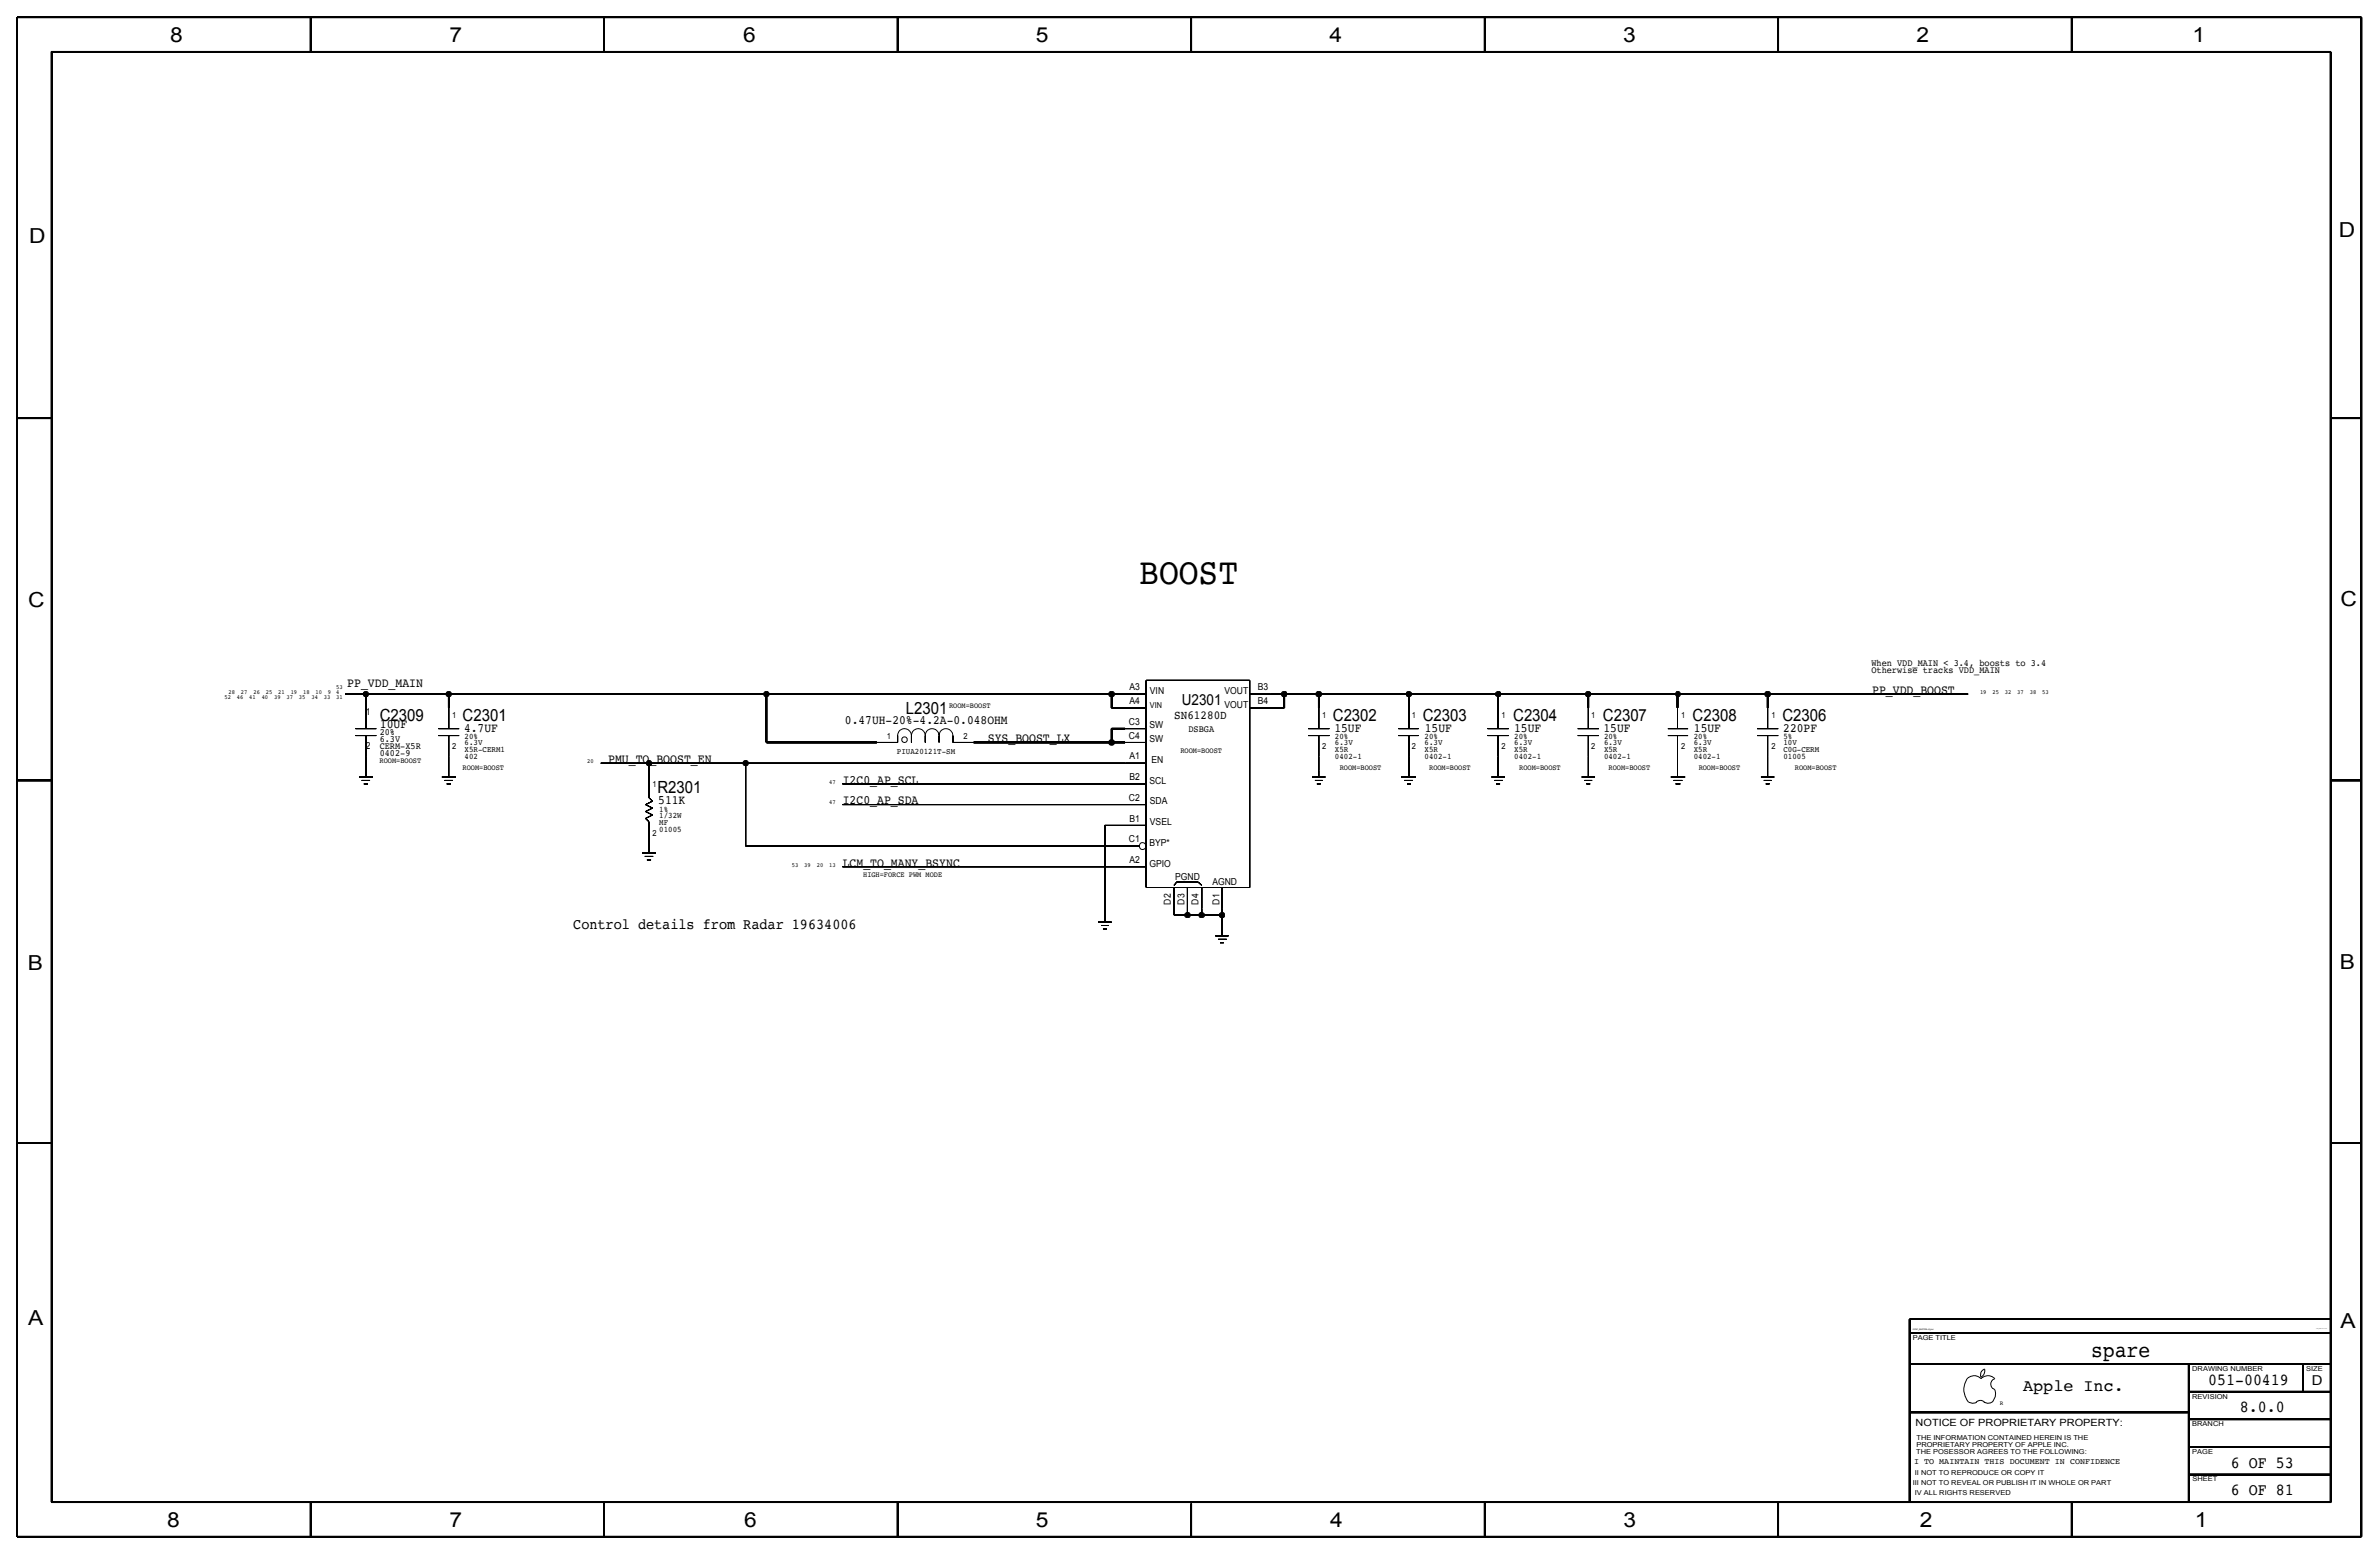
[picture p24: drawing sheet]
<svg xmlns="http://www.w3.org/2000/svg" width="875mm" height="572mm" viewBox="0 0 875 572" stroke-linecap="round" stroke-linejoin="round" font-family="sans-serif">
<defs><g id="words">
<text font-size="13.6" x="419" y="214.7">BOOST</text>
<text font-size="8.1" x="769.2" y="499.1">spare</text>
<g font-size="7.6">
<text x="62.5" y="15.5">8</text>
<text x="165.4" y="15.5">7</text>
<text x="273.3" y="15.5">6</text>
<text x="381" y="15.5">5</text>
<text x="489" y="15.5">4</text>
<text x="597" y="15.5">3</text>
<text x="704.9" y="15.5">2</text>
<text x="806.5" y="15.5">1</text>
<text x="10.7" y="89.5">D</text>
<text x="860.3" y="87.2">D</text>
<text x="10.4" y="223.3">C</text>
<text x="860.8" y="222.8">C</text>
<text x="10.2" y="356.7">B</text>
<text x="860.6" y="356.4">B</text>
<text x="10.4" y="487.5">A</text>
<text x="860.8" y="488.2">A</text>
<text x="61.5" y="561.7">8</text>
<text x="165.4" y="561.7">7</text>
<text x="273.8" y="561.6">6</text>
<text x="381" y="561.7">5</text>
<text x="489.2" y="561.7">4</text>
<text x="597.1" y="561.6">3</text>
<text x="706.2" y="561.7">2</text>
<text x="807.3" y="561.7">1</text>
</g>
<g font-size="6.2">
<text x="333.2" y="262.6">L2301</text>
<text x="139.7" y="265.3">C2309</text>
<text x="170.2" y="265.3">C2301</text>
<text x="490.3" y="265.3">C2302</text>
<text x="523.3" y="265.3">C2303</text>
<text x="556.6" y="265.3">C2304</text>
<text x="589.6" y="265.3">C2307</text>
<text x="622.6" y="265.3">C2308</text>
<text x="655.6" y="265.3">C2306</text>
<text x="241.8" y="291.8">R2301</text>
<text x="812.2" y="509.3">051-00419</text>
<text x="744.2" y="511.5">Apple Inc.</text>
<text x="823.9" y="519.4">8.0.0</text>
<text x="820.6" y="539.7">6 OF 53</text>
<text x="820.6" y="549.9">6 OF 81</text>
</g>
<g font-size="5.6">
<text x="434.7" y="259.1">U2301</text>
<text x="210.9" y="341.6">Control details from Radar 19634006</text>
</g>
<text font-size="5" x="850.3" y="509.3">D</text>
<g font-size="4.7">
<text x="127.7" y="252.6">PP_VDD_MAIN</text>
<text x="688.6" y="255.2">PP_VDD_BOOST</text>
<text x="139.7" y="267.9">10UF</text>
<text x="170.7" y="269.3">4.7UF</text>
<text x="310.8" y="266.3">0.47UH-20%-4.2A-0.048OHM</text>
<text x="490.8" y="269.3">15UF</text>
<text x="524.1" y="269.3">15UF</text>
<text x="556.9" y="269.3">15UF</text>
<text x="589.8" y="269.3">15UF</text>
<text x="623.1" y="269.3">15UF</text>
<text x="655.9" y="269.3">220PF</text>
<text x="363.3" y="273">SYS_BOOST_LX</text>
<text x="223.7" y="280.6">PMU_TO_BOOST_EN</text>
<text x="310" y="288.2">I2C0_AP_SCL</text>
<text x="242.1" y="295.7">511K</text>
<text x="310" y="295.9">I2C0_AP_SDA</text>
<text x="310" y="318.7">LCM_TO_MANY_BSYNC</text>
</g>
<text font-size="4.5" x="431.9" y="264.6">SN61280D</text>
<text font-size="3.7" x="704.6" y="524.5">NOTICE OF PROPRIETARY PROPERTY:</text>
<g font-size="3.5">
<text x="688.3" y="245">When VDD_MAIN &lt; 3.4, boosts to 3.4</text>
<text x="688.3" y="247.5">Otherwise tracks VDD_MAIN</text>
<text x="415.4" y="253.9">A3</text>
<text x="423" y="255.2">VIN</text>
<text x="450.4" y="255.2">VOUT</text>
<text x="462.7" y="253.9">B3</text>
<text x="134.6" y="262.8">1</text>
<text x="415.4" y="259">A4</text>
<text x="450.4" y="260.3">VOUT</text>
<text x="462.7" y="259">B4</text>
<text x="415.2" y="266.6">C3</text>
<text x="422.8" y="267.9">SW</text>
<text x="437.1" y="269.4">DSBGA</text>
<text x="134.6" y="275.5">2</text>
<text x="139.7" y="270.4">20%</text>
<text x="139.7" y="273">6.3V</text>
<text x="139.7" y="275.5">CERM-X5R</text>
<text x="415.2" y="271.7">C4</text>
<text x="422.8" y="273">SW</text>
<text x="139.7" y="278">0402-9</text>
<text x="415.4" y="279.3">A1</text>
<text x="423.6" y="280.6">EN</text>
<text x="415.4" y="286.9">B2</text>
<text x="422.8" y="288.2">SCL</text>
<text x="415.2" y="294.6">C2</text>
<text x="423" y="295.8">SDA</text>
<text x="415.4" y="302.2">B1</text>
<text x="423" y="303.4">VSEL</text>
<text x="415.2" y="309.8">C1</text>
<text x="422.8" y="311.1">BYP*</text>
<text x="415.4" y="317.4">A2</text>
<text x="422.8" y="318.7">GPIO</text>
<text x="432.2" y="323.8">PGND</text>
<text x="445.9" y="325.5">AGND</text>
<text x="430.6" y="332.7" transform="rotate(-90 430.6 332.7)">D2</text>
<text x="435.7" y="332.7" transform="rotate(-90 435.7 332.7)">D3</text>
<text x="440.8" y="332.7" transform="rotate(-90 440.8 332.7)">D4</text>
<text x="448.6" y="332.7" transform="rotate(-90 448.6 332.7)">D1</text>
</g>
<g font-size="3.1">
<text x="166.3" y="264.1">1</text>
<text x="486.3" y="264.1">1</text>
<text x="519.3" y="264.1">1</text>
<text x="552.3" y="264.1">1</text>
<text x="585.3" y="264.1">1</text>
<text x="618.3" y="264.1">1</text>
<text x="651.6" y="264.1">1</text>
<text x="166.3" y="275.6">2</text>
<text x="170.9" y="274.1">6.3V</text>
<text x="170.9" y="271.8">20%</text>
<text x="326.2" y="271.8">1</text>
<text x="354.4" y="271.8">2</text>
<text x="486.3" y="275.6">2</text>
<text x="491" y="274.1">6.3V</text>
<text x="491" y="271.8">20%</text>
<text x="519.3" y="275.6">2</text>
<text x="524" y="274.1">6.3V</text>
<text x="524" y="271.8">20%</text>
<text x="552.3" y="275.6">2</text>
<text x="557" y="274.1">6.3V</text>
<text x="557" y="271.8">20%</text>
<text x="585.3" y="275.6">2</text>
<text x="590" y="274.1">6.3V</text>
<text x="590" y="271.8">20%</text>
<text x="618.3" y="275.6">2</text>
<text x="623" y="274.1">6.3V</text>
<text x="623" y="271.8">20%</text>
<text x="651.6" y="275.6">2</text>
<text x="656" y="271.8">5%</text>
<text x="656" y="274.1">10V</text>
<text x="170.9" y="276.6">X5R-CERM1</text>
<text x="170.9" y="279.1">402</text>
<text x="329.9" y="277.1">PIUA20121T-SM</text>
<text x="491" y="276.6">X5R</text>
<text x="491" y="279.1">0402-1</text>
<text x="524" y="276.6">X5R</text>
<text x="524" y="279.1">0402-1</text>
<text x="557" y="276.6">X5R</text>
<text x="557" y="279.1">0402-1</text>
<text x="590" y="276.6">X5R</text>
<text x="590" y="279.1">0402-1</text>
<text x="623" y="276.6">X5R</text>
<text x="623" y="279.1">0402-1</text>
<text x="656" y="279.1">01005</text>
<text x="656" y="276.6">C0G-CERM</text>
<text x="240" y="289.5">1</text>
<text x="242.5" y="298.5">1%</text>
<text x="242.5" y="303.5">MF</text>
<text x="242.5" y="301">1/32W</text>
<text x="240" y="307.3">2</text>
<text x="242.5" y="306.1">01005</text>
<text x="704.1" y="538.5">I TO MAINTAIN THIS DOCUMENT IN CONFIDENCE</text>
</g>
<text font-size="3" x="423" y="260.2">VIN</text>
<g font-size="2.9">
<text x="349.1" y="260.4">ROOM=BOOST</text>
<text x="139.6" y="280.6">ROOM=BOOST</text>
<text x="434.2" y="276.9">ROOM=BOOST</text>
<text x="170.1" y="283.2">ROOM=BOOST</text>
<text x="492.8" y="283.2">ROOM=BOOST</text>
<text x="525.7" y="283.2">ROOM=BOOST</text>
<text x="558.8" y="283.2">ROOM=BOOST</text>
<text x="591.7" y="283.2">ROOM=BOOST</text>
<text x="624.8" y="283.2">ROOM=BOOST</text>
<text x="660.2" y="283.2">ROOM=BOOST</text>
<text x="317.5" y="322.6">HIGH=FORCE PWM MODE</text>
</g>
<g font-size="2.5">
<text x="703.5" y="492.8">PAGE TITLE</text>
<text x="806.3" y="504.2">DRAWING NUMBER</text>
<text x="848.2" y="504.2">SIZE</text>
<text x="806.3" y="514.4">REVISION</text>
<text x="806.3" y="524.5">BRANCH</text>
<text x="704.9" y="532.1">PROPRIETARY PROPERTY OF APPLE INC.</text>
<text x="704.9" y="529.6">THE INFORMATION CONTAINED HEREIN IS THE</text>
<text x="704.8" y="534.7">THE POSESSOR AGREES TO THE FOLLOWING:</text>
<text x="806.3" y="534.7">PAGE</text>
<text x="704.3" y="542.3">II NOT TO REPRODUCE OR COPY IT</text>
<text x="806.4" y="544.8">SHEET</text>
<text x="703.5" y="546.1">III NOT TO REVEAL OR PUBLISH IT IN WHOLE OR PART</text>
<text x="704.3" y="549.9">IV ALL RIGHTS RESERVED</text>
</g>
<g font-size="2.3">
<text x="82.5" y="257.1">52</text>
<text x="84.1" y="255.3">28</text>
<text x="87.1" y="257.1">46</text>
<text x="88.6" y="255.3">27</text>
<text x="91.7" y="257.1">41</text>
<text x="93.2" y="255.3">26</text>
<text x="96.3" y="257.1">40</text>
<text x="97.8" y="255.3">25</text>
<text x="100.8" y="257.1">39</text>
<text x="102.3" y="255.3">21</text>
<text x="105.4" y="257.1">37</text>
<text x="106.9" y="255.3">19</text>
<text x="110" y="257.1">35</text>
<text x="111.5" y="255.3">18</text>
<text x="114.5" y="257.1">34</text>
<text x="116.1" y="255.3">10</text>
<text x="119.1" y="257.1">33</text>
<text x="120.6" y="255.3">9</text>
<text x="123.7" y="255.3">4</text>
<text x="123.7" y="257.1">31</text>
<text x="123.7" y="253.5">53</text>
<text x="728.3" y="255.3">19</text>
<text x="732.8" y="255.3">25</text>
<text x="737.4" y="255.3">32</text>
<text x="742" y="255.3">37</text>
<text x="746.6" y="255.3">38</text>
<text x="751.1" y="255.3">53</text>
<text x="215.9" y="280.7">20</text>
<text x="304.9" y="288.2">47</text>
<text x="304.9" y="295.9">47</text>
<text x="291.3" y="318.8">53</text>
<text x="295.8" y="318.8">39</text>
<text x="300.4" y="318.8">20</text>
<text x="305" y="318.8">13</text>
</g>
<text font-size="2.2" x="735.5" y="516.8">R</text>
<text font-size=".9" x="703.5" y="489">SYNC_MASTER=Sync</text>
<text font-size=".4" x="851.9" y="488.9">SYNC_DATE=05/17/2016</text>
</g></defs>
<g fill="none" stroke="#000" stroke-width=".37">
<path d="M413.8 255.3h7.8M421.6 250.2h38.1h-38.1h38.1v76.2v-76.2v76.2h-38.1h38.1h-38.1zM459.7 255.3h7.7M130.8 268h7.6M130.8 270.5h7.6M134.6 270.5v15.3M134.6 260.4v7.6M161.3 268h7.6M161.3 270.5h7.6M165.1 270.5v15.3M165.1 260.4v7.6M335.2 270.5a2.54 2.54 0 0 0-2.5-2.5 2.54 2.54 0 0 0-2.5 2.5v2.6v-2.6v2.6h-7.7"/>
<path d="M335.2 270.5v2.6M335.2 270.5a2.54 2.54 0 0 1 2.6-2.5 2.54 2.54 0 0 1 2.5 2.5M340.3 270.5v2.6M340.3 270.5a2.54 2.54 0 0 1 2.6-2.5 2.54 2.54 0 0 1 2.5 2.5 2.54 2.54 0 0 1 2.5-2.5 2.54 2.54 0 0 1 2.6 2.5v2.6v-2.6v2.6h7.6M345.4 270.5v2.6M413.8 260.4h7.8M413.8 273.1h7.8M413.8 268h7.8M459.7 260.4h7.7M481.2 268h7.7M481.2 270.5h7.7M485.1 270.5v15.3"/>
<path d="M485.1 260.4v7.6M514.3 268h7.5M514.3 270.5h7.5M518.2 270.5v15.3M518.2 260.4v7.6M547.2 268h7.7M547.2 270.5h7.7M551 270.5v15.3M551 260.4v7.6M580.3 268h7.8M580.3 270.5h7.8M584.2 270.5v15.3"/>
<path d="M584.2 260.4v7.6M613.5 268h7.4M613.5 270.5h7.4M617 270.5v15.3M617 260.4v7.6M646.3 268h7.7M646.3 270.5h7.7M650.2 270.5v15.3M650.2 260.4v7.6M132 285.8h5.1M133 287h3.1M133.8 288.3h1.5"/>
<path d="M162.5 285.8h5.1M163.5 287h3.1M164.3 288.3h1.5M220.9 280.7h53.4M238.7 280.7v12.7v-7.6v7.6l1.3 1.2-1.3-1.2 1.3 1.2-2.5 1.3 2.5-1.3-2.5 1.3 2.5 1.3-2.5-1.3 2.5 1.3-2.5 1.3 2.5-1.3-2.5 1.3 2.5 1.2-2.5-1.2 2.5 1.2-2.5 1.3 2.5-1.3-2.5 1.3 1.2 1.3-1.2-1.3 1.2 1.3v11.4M274.3 280.7h147.3M274.3 280.7v30.5v-30.5v30.5h144.8M309.8 288.3h111.8M309.8 295.9h111.8M482.6 285.8h4.9M483.7 287h2.8M484.4 288.3h1.4"/>
<path d="M515.4 285.8h5.3M516.5 287h3.1M517.5 288.3h1.4M548.6 285.8h4.9M549.6 287h3.2M550.3 288.3h1.4M581.7 285.8h5M582.8 287h2.8M583.5 288.3h1.4M614.5 285.8h5.3M615.6 287h3.2M616.3 288.3h1.8"/>
<path d="M647.7 285.8h4.9M648.8 287h2.8M649.5 288.3h1.4M236.2 313.7h5.1M237.2 315h3M237.9 316.2h1.6M309.8 318.8h111.8M421.6 303.5h-15.2h7.4h-7.4v35.6M403.9 339.1h5M431.8 326.4v10.2v-2.6v2.6h4.9M431.8 325.6l1.1-1.3-1.1 1.3 1.1-1.3h7.7h-7.7h7.7l1.4 1.3M436.7 326.4v10.2v-2.6v2.6h5.3h-5.3h5.3v-10.2"/>
<path d="M442 336.6h7.4M449.4 326.4v17.8M405 340.4h2.8M405.7 341.6h1.4M447 344.2h4.9M448 345.4h3.2M448.7 346.7h1.4M724.1 515.6l.5 .2a2.67 2.67 0 0 0 2.5-.2M726.8 515.7a2.09 2.09 0 0 1 3.1 0M728.6 506.5a2.69 2.69 0 0 0 1.3-3 2.26 2.26 0 0 0-1.3 3M729.7 515.6l.4 .2a2.67 2.67 0 0 0 2.6-.2M733.7 511.1a4.5 4.5 0 0 1-1 4.6"/>
<path d="M733.8 511a2.08 2.08 0 0 1-1.6-2 2.08 2.08 0 0 1 1.6-2 3.5 3.5 0 0 0-5.2 0 3.5 3.5 0 0 0-3.9-.8 3.5 3.5 0 0 0-2.2 3.3 7.1 7.1 0 0 0 1.6 6.2"/>
<circle cx="332.7" cy="272" r="1.03"/>
<circle cx="420.3" cy="311.1" r="1.25"/>
</g>
<g fill="none" stroke="#000" stroke-width=".6" stroke-linecap="butt">
<path d="M6.3 6.4v558.7v-558.7h862.2h-862.2h862.2v558.7v-558.7v558.7h-862.2h862.2h-862.2zM19 19.1v533.4v-533.4h838.2h-838.2h838.2v533.4v-533.4v533.4h-838.2h838.2h-838.2zM114.3 6.4v12.7M222.2 6.4v12.7M330.2 6.4v12.7M438.1 6.4v12.7M546.1 6.4v12.7M654 6.4v12.7M762 6.4v12.7M6.3 153.8h12.7M857.2 153.8h11.3M127 255.3h7.6"/>
<path d="M134.6 255.3h30.5M134.6 255.3v5.1M165.1 255.3h116.8M165.1 255.3v5.1M281.9 255.3h127M281.9 255.3v17.8v-17.8v17.8h40.6M408.9 255.3v5.1v-5.1v5.1h4.9M408.9 255.3h4.9M467.4 255.3h17.7M472.4 255.3v5.1v-5.1v5.1h-5M485.1 255.3h33.1M485.1 255.3v5.1"/>
<path d="M518.2 255.3h32.8M518.2 255.3v5.1M551 255.3h33.2M551 255.3v5.1M584.2 255.3h32.8M584.2 255.3v5.1M650.2 255.3h-33.2h33.2h-33.2v5.1M723.9 255.3h-73.7h73.7h-73.7v5.1M358.1 273.1h55.7M413.8 268h-4.9h4.9h-4.9v5.1M6.3 287h12.7M857.2 287h11.3"/>
<path d="M6.3 420.4h12.7M857.2 420.4h11.3M702.4 490.2h154.8M702.4 490.2v62.3M857.2 485.1h-154.8h154.8h-154.8v5.1M702.4 519.4h102.6M702.4 501.6h154.8M805 501.6v50.9M805 511.8h52.2M847 501.6v10.2M805 522h52.2M805 532.1h52.2"/>
<path d="M114.3 552.5v12.6M222.2 552.5v12.6M330.2 552.5v12.6M438.1 553v12.1M546.1 552.5v12.6M654 552.5v12.6M762 552.5v12.6M805 542.3h52.2"/>
</g>
<g fill="#000" stroke="#000" stroke-width=".37">
<circle cx="134.6" cy="255.3" r="1.01"/>
<circle cx="165" cy="255.3" r="1.01"/>
<circle cx="281.9" cy="255.3" r="1.01"/>
<circle cx="408.9" cy="255.2" r="1.06"/>
<circle cx="472.4" cy="255.2" r="1.06"/>
<circle cx="485.1" cy="255.2" r="1.06"/>
<circle cx="518.2" cy="255.3" r="1.02"/>
<circle cx="551.1" cy="255.3" r="1.02"/>
<circle cx="584.1" cy="255.3" r="1.02"/>
<circle cx="617.1" cy="255.3" r=".98"/>
<circle cx="650.2" cy="255.2" r="1.06"/>
<circle cx="408.9" cy="273" r="1.06"/>
<circle cx="238.7" cy="280.7" r="1.01"/>
<circle cx="274.3" cy="280.7" r="1.01"/>
<circle cx="436.8" cy="336.6" r="1.02"/>
<circle cx="442" cy="336.6" r="1.02"/>
<circle cx="449.5" cy="336.6" r="1.02"/>
</g>
<use href="#words"/>
</svg>
